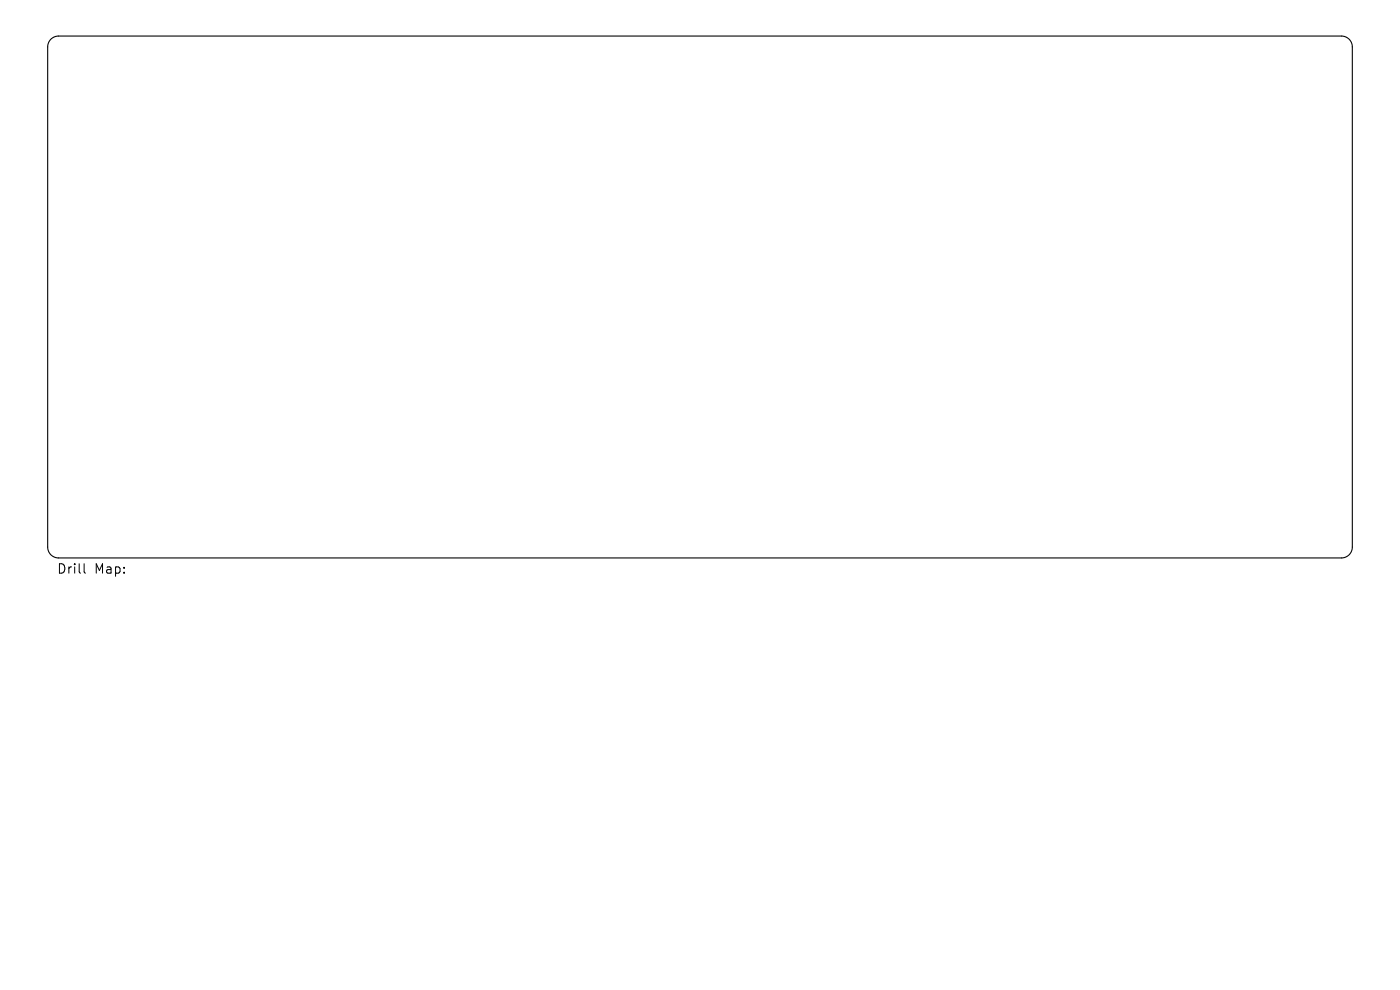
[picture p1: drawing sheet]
<svg xmlns="http://www.w3.org/2000/svg" width="297mm" height="210mm" viewBox="0 0 297 210" stroke-linecap="round" stroke-linejoin="round" font-family="sans-serif">
<defs><g id="words">
<g font-size="2.8">
<text x="12" y="122">Drill</text>
<text x="20" y="122">Map:</text>
</g>
</g></defs>
<path d="M10.8 8.3l.6-.4 1-.3h272.2a2.3 2.3 0 0 1 2.3 2.4v106.1a2.31 2.31 0 0 1-2.3 2.3h-272.2a2.31 2.31 0 0 1-2.3-2.3v-106.1l.2-.8z" fill="none" stroke="#000" stroke-width=".23"/>
<path d="M17.8 119.6v1.7l.3 .3" fill="none" stroke="#000" stroke-width=".21"/>
<use href="#words"/>
</svg>
